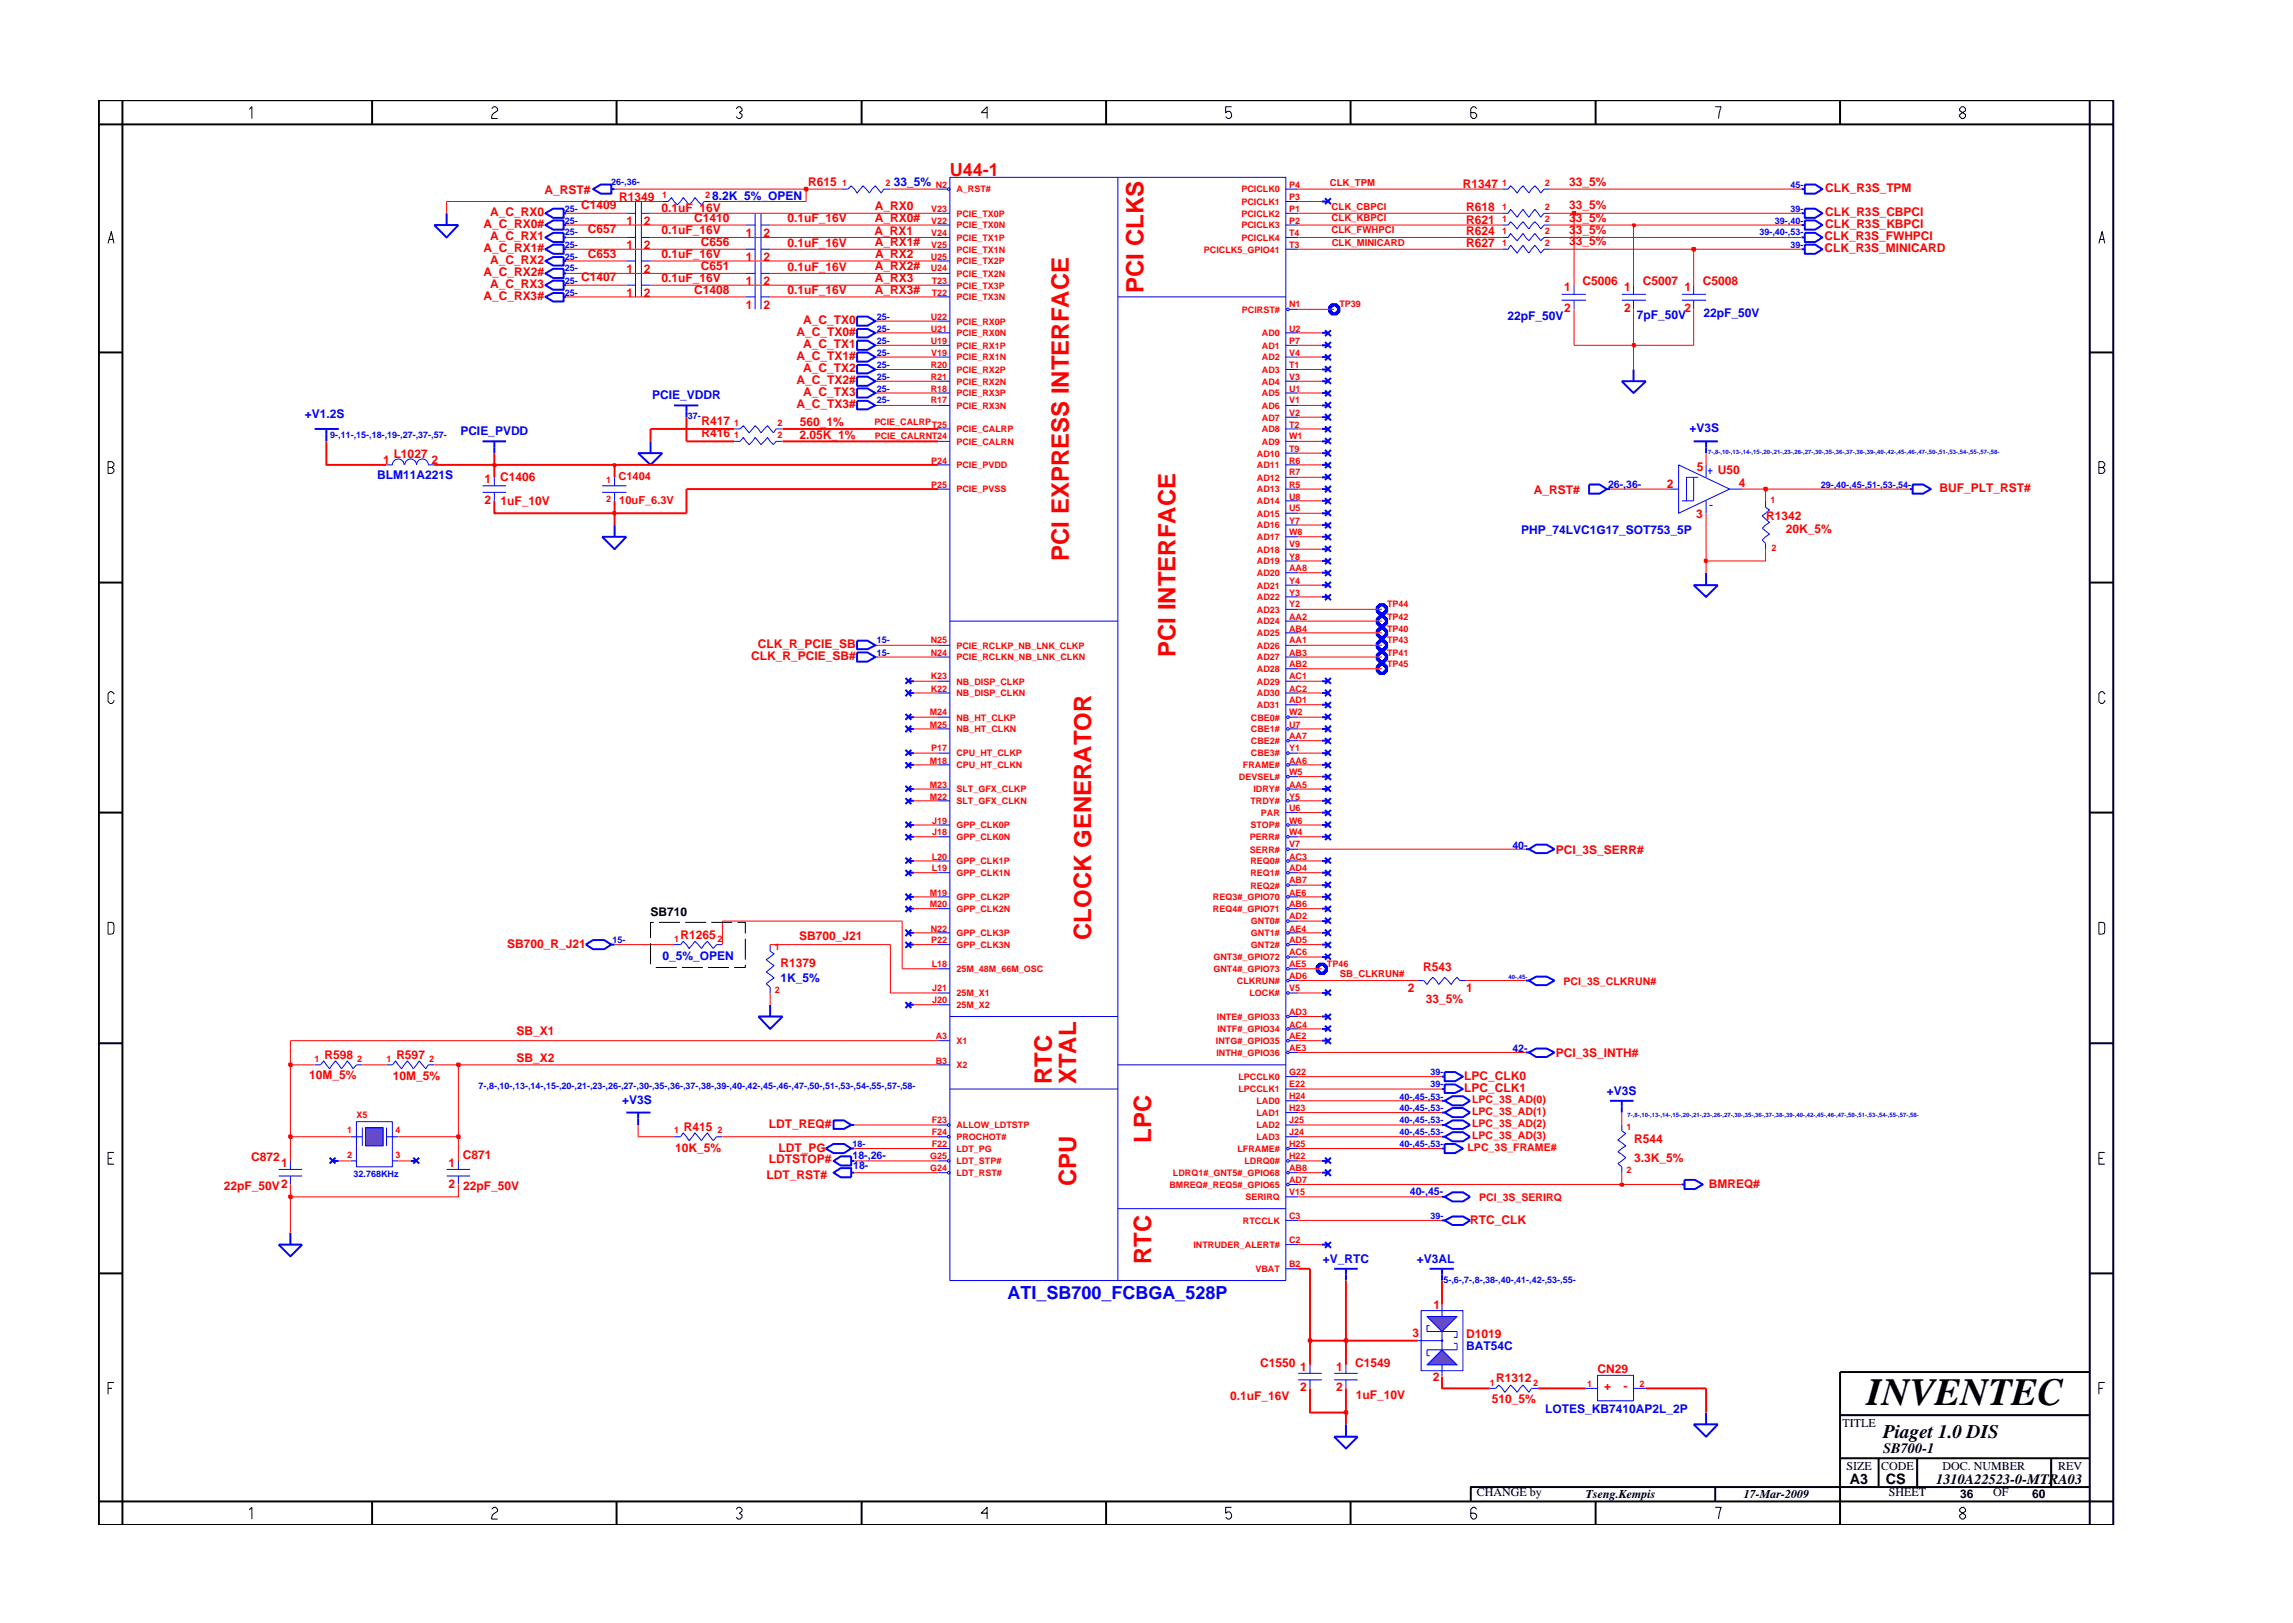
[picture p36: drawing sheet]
<svg xmlns="http://www.w3.org/2000/svg" width="297mm" height="210mm" viewBox="0 0 297 210" stroke-linecap="round" stroke-linejoin="round" font-family="sans-serif">
<defs><g id="words">
<text font-size="5" x="241.8" y="182">INVENTEC</text>
<g font-size="3.1" fill="#f00">
<text x="148.1" y="38" transform="rotate(-90 148.1 38)">PCI CLKS</text>
<text x="138.5" y="72.7" transform="rotate(-90 138.5 72.7)">PCI EXPRESS INTERFACE</text>
<text x="152.3" y="85.1" transform="rotate(-90 152.3 85.1)">PCI INTERFACE</text>
<text x="141.3" y="121.8" transform="rotate(-90 141.3 121.8)">CLOCK GENERATOR</text>
<text x="136.3" y="140.5" transform="rotate(-90 136.3 140.5)">RTC</text>
<text x="139.4" y="140.5" transform="rotate(-90 139.4 140.5)">XTAL</text>
<text x="149.1" y="148" transform="rotate(-90 149.1 148)">LPC</text>
<text x="139.4" y="153.7" transform="rotate(-90 139.4 153.7)">CPU</text>
<text x="149.1" y="163.8" transform="rotate(-90 149.1 163.8)">RTC</text>
</g>
<text font-size="2.5" x="244" y="186.3">Piaget 1.0 DIS</text>
<text font-size="2.3" fill="#f00" x="123" y="22.8">U44-1</text>
<text font-size="2.3" fill="#00f" x="130.5" y="168.3">ATI_SB700_FCBGA_528P</text>
<g font-size="1.9">
<text x="244" y="188.2">SB700-1</text>
<text x="239.6" y="192.2">A3</text>
<text x="244.3" y="192.3">CS</text>
<text x="250.8" y="192.2">1310A22523-0-MTRA03</text>
</g>
<g font-size="1.6" fill="#f00">
<text x="62.6" y="29.6">A_C_RX0#</text>
<text x="63.5" y="28">A_C_RX0</text>
<text x="70.5" y="25.1">A_RST#</text>
<text x="75.3" y="27.1">C1409</text>
<text x="80.2" y="26">R1349</text>
<text x="81.1" y="29.2">1</text>
<text x="83.4" y="29.2">2</text>
<text x="85.7" y="27.5">0.1uF_16V</text>
<text x="89.9" y="28.8">C1410</text>
<text x="102" y="28.8">0.1uF_16V</text>
<text x="104.7" y="24.2">R615</text>
<text x="113.3" y="28.8">A_RX0#</text>
<text x="113.3" y="27.2">A_RX0</text>
<text x="189.5" y="24.3">R1347</text>
<text x="189.9" y="29">R621</text>
<text x="189.9" y="27.4">R618</text>
<text x="203.3" y="28.7">33_5%</text>
<text x="203.3" y="27.1">33_5%</text>
<text x="203.3" y="24.1">33_5%</text>
<text x="236.4" y="28">CLK_R3S_CBPCI</text>
<text x="236.4" y="29.6">CLK_R3S_KBPCI</text>
<text x="236.4" y="24.9">CLK_R3S_TPM</text>
<text x="62.6" y="35.7">A_C_RX2#</text>
<text x="62.6" y="32.7">A_C_RX1#</text>
<text x="63.5" y="34.2">A_C_RX2</text>
<text x="63.5" y="31.1">A_C_RX1</text>
<text x="76.2" y="30.2">C657</text>
<text x="76.2" y="33.4">C653</text>
<text x="81.1" y="32.3">1</text>
<text x="81.1" y="35.4">1</text>
<text x="83.4" y="32.3">2</text>
<text x="83.4" y="35.4">2</text>
<text x="85.7" y="30.3">0.1uF_16V</text>
<text x="85.7" y="33.5">0.1uF_16V</text>
<text x="90.8" y="31.9">C656</text>
<text x="90.8" y="35">C651</text>
<text x="96.6" y="30.8">1</text>
<text x="96.6" y="33.8">1</text>
<text x="98.9" y="30.8">2</text>
<text x="98.9" y="33.8">2</text>
<text x="102" y="31.9">0.1uF_16V</text>
<text x="102" y="35.1">0.1uF_16V</text>
<text x="113.3" y="30.4">A_RX1</text>
<text x="113.3" y="35">A_RX2#</text>
<text x="113.3" y="31.9">A_RX1#</text>
<text x="113.3" y="33.5">A_RX2</text>
<text x="189.9" y="30.5">R624</text>
<text x="189.9" y="32">R627</text>
<text x="203.3" y="30.3">33_5%</text>
<text x="203.3" y="31.8">33_5%</text>
<text x="236.3" y="32.7">CLK_R3S_MINICARD</text>
<text x="236.3" y="31.1">CLK_R3S_FWHPCI</text>
<text x="62.6" y="38.9">A_C_RX3#</text>
<text x="63.5" y="37.4">A_C_RX3</text>
<text x="75.3" y="36.4">C1407</text>
<text x="81.1" y="38.5">1</text>
<text x="83.4" y="38.5">2</text>
<text x="85.7" y="36.5">0.1uF_16V</text>
<text x="89.9" y="38.1">C1408</text>
<text x="96.6" y="36.9">1</text>
<text x="96.6" y="40.1">1</text>
<text x="98.9" y="36.9">2</text>
<text x="98.9" y="40.1">2</text>
<text x="102" y="38.1">0.1uF_16V</text>
<text x="113.3" y="38.1">A_RX3#</text>
<text x="113.3" y="36.6">A_RX3</text>
<text x="202.6" y="37.7">1</text>
<text x="202.6" y="40.5">2</text>
<text x="205" y="36.9">C5006</text>
<text x="210.4" y="37.7">1</text>
<text x="210.4" y="40.5">2</text>
<text x="212.8" y="36.9">C5007</text>
<text x="218.2" y="37.7">1</text>
<text x="218.2" y="40.5">2</text>
<text x="220.6" y="36.9">C5008</text>
<text x="103.2" y="43.5">A_C_TX0#</text>
<text x="103.2" y="46.7">A_C_TX1#</text>
<text x="104" y="45.1">A_C_TX1</text>
<text x="104" y="42">A_C_TX0</text>
<text x="103.2" y="49.8">A_C_TX2#</text>
<text x="103.2" y="52.8">A_C_TX3#</text>
<text x="104" y="48.2">A_C_TX2</text>
<text x="104" y="51.3">A_C_TX3</text>
<text x="51" y="59.3">L1027</text>
<text x="90.9" y="55.1">R417</text>
<text x="90.9" y="56.7">R416</text>
<text x="103.6" y="56.8">2.05K_1%</text>
<text x="103.6" y="55.2">560_1%</text>
<text x="49.6" y="60.1">1</text>
<text x="55.9" y="60.1">2</text>
<text x="62.7" y="62.6">1</text>
<text x="62.7" y="65.3">2</text>
<text x="64.8" y="62.3">C1406</text>
<text x="64.8" y="65.4">1uF_10V</text>
<text x="198.7" y="63.9">A_RST#</text>
<text x="215.9" y="63.2">2</text>
<text x="219.8" y="61.1">5</text>
<text x="222.5" y="61.4">U50</text>
<text x="225.2" y="63.1">4</text>
<text x="251.2" y="63.8">BUF_PLT_RST#</text>
<text x="219.7" y="67.1">3</text>
<text x="228.8" y="67.3">R1342</text>
<text x="231.3" y="69.1">20K_5%</text>
<text x="98.2" y="83.9">CLK_R_PCIE_SB</text>
<text x="97.3" y="85.5">CLK_R_PCIE_SB#</text>
<text x="201.5" y="110.6">PCI_3S_SERR#</text>
<text x="65.7" y="122.8">SB700_R_J21</text>
<text x="88.2" y="121.6">R1265</text>
<text x="101.1" y="125.3">R1379</text>
<text x="103.5" y="121.8">SB700_J21</text>
<text x="184.4" y="125.8">R543</text>
<text x="182.4" y="128.5">2</text>
<text x="184.7" y="130">33_5%</text>
<text x="189.9" y="128.6">1</text>
<text x="42" y="137.2">R598</text>
<text x="51.3" y="137.2">R597</text>
<text x="66.9" y="137.5">SB_X2</text>
<text x="66.9" y="134">SB_X1</text>
<text x="201.5" y="136.9">PCI_3S_INTH#</text>
<text x="40.1" y="139.7">10M_5%</text>
<text x="50.9" y="139.9">10M_5%</text>
<text x="189.7" y="139.9">LPC_CLK0</text>
<text x="189.7" y="141.4">LPC_CLK1</text>
<text x="87.5" y="149.2">10K_5%</text>
<text x="88.6" y="146.5">R415</text>
<text x="99.6" y="146.1">LDT_REQ#</text>
<text x="100.8" y="149.2">LDT_PG</text>
<text x="211.7" y="148">R544</text>
<text x="29" y="154.2">22pF_50V2</text>
<text x="32.5" y="150.4">C872</text>
<text x="36.4" y="151.2">1</text>
<text x="58.1" y="151.2">1</text>
<text x="58.1" y="153.8">2</text>
<text x="60" y="150.2">C871</text>
<text x="60" y="154.2">22pF_50V</text>
<text x="99.3" y="152.7">LDT_RST#</text>
<text x="99.6" y="150.7">LDTSTOP#</text>
<text x="211.7" y="150.6">3.3K_5%</text>
<text x="221.3" y="153.9">BMREQ#</text>
<text x="190.4" y="158.5">RTC_CLK</text>
<text x="183" y="173.3">3</text>
<text x="185.7" y="169.6">1</text>
<text x="189.9" y="173.3">D1019</text>
<text x="163.3" y="177.1">C1550</text>
<text x="168.4" y="177.6">1</text>
<text x="173.1" y="177.6">1</text>
<text x="175.5" y="177.1">C1549</text>
<text x="185.6" y="178.9">2</text>
<text x="193.8" y="179.1">R1312</text>
<text x="207" y="177.9">CN29</text>
<text x="159.3" y="181.4">0.1uF_16V</text>
<text x="168.4" y="180.3">2</text>
<text x="173.1" y="180.3">2</text>
<text x="175.6" y="181.2">1uF_10V</text>
<text x="193.3" y="181.8">510_5%</text>
<text x="207.8" y="180.1">+</text>
<text x="210.3" y="180.1">-</text>
</g>
<g font-size="1.6" fill="#00f">
<text x="92.2" y="25.9">8.2K_5%_OPEN</text>
<text x="115.8" y="24.1">33_5%</text>
<text x="195.3" y="41.5">22pF_50V</text>
<text x="212.1" y="41.3">7pF_50V</text>
<text x="220.7" y="41.1">22pF_50V</text>
<text x="84.5" y="51.7">PCIE_VDDR</text>
<text x="39.5" y="54.2">+V1.2S</text>
<text x="59.6" y="56.3">PCIE_PVDD</text>
<text x="218.9" y="56">+V3S</text>
<text x="48.9" y="62">BLM11A221S</text>
<text x="197" y="69.1">PHP_74LVC1G17_SOT753_5P</text>
<text x="85.8" y="124.3">0_5%_OPEN</text>
<text x="101.1" y="127.2">1K_5%</text>
<text x="80.6" y="143">+V3S</text>
<text x="208.2" y="141.8">+V3S</text>
<text x="171.4" y="163.6">+V_RTC</text>
<text x="183.5" y="163.6">+V3AL</text>
<text x="189.9" y="174.9">BAT54C</text>
<text x="200.2" y="183">LOTES_KB7410AP2L_2P</text>
</g>
<g font-size="1.6">
<text x="84.3" y="118.6">SB710</text>
<text x="238.7" y="184.8">TITLE</text>
<text x="239.2" y="190.4">SIZE</text>
<text x="243.7" y="190.4">CODE</text>
<text x="251.6" y="190.4">DOC. NUMBER</text>
<text x="266.6" y="190.4">REV</text>
<text x="191.3" y="193.9">CHANGE by</text>
<text x="205.4" y="194.1">Tseng.Kempis</text>
<text x="225.9" y="194.1">17-Mar-2009</text>
<text x="244.7" y="193.9">SHEET</text>
<text x="253.9" y="194.1">36</text>
<text x="258.2" y="193.9">OF</text>
<text x="263.3" y="194.1">60</text>
</g>
<g font-size="1.4" fill="#f00">
<text x="80.1" y="62.1">C1404</text>
<text x="80.2" y="65.3">10uF_6.3V</text>
<text x="202.6" y="127.5">PCI_3S_CLKRUN#</text>
<text x="190.7" y="143">LPC_3S_AD(0)</text>
<text x="190.1" y="149.1">LPC_3S_FRAME#</text>
<text x="190.7" y="144.5">LPC_3S_AD(1)</text>
<text x="190.7" y="146">LPC_3S_AD(2)</text>
<text x="190.7" y="147.6">LPC_3S_AD(3)</text>
<text x="191.6" y="155.6">PCI_3S_SERIRQ</text>
</g>
<g font-size="1.4" fill="#00f">
<text x="208.3" y="63.2">26-,36-</text>
<text x="195.9" y="110">40-</text>
<text x="195.9" y="136.3">42-</text>
<text x="110.4" y="150.1">18-,26-</text>
<text x="110.5" y="151.4">18-</text>
<text x="182.6" y="154.8">40-,45-</text>
</g>
<g font-size="1.2" fill="#00f">
<text x="79.2" y="23.9">26-,36-</text>
<text x="73.2" y="29">25-</text>
<text x="73.2" y="27.5">25-</text>
<text x="229.9" y="29">39-,40-</text>
<text x="231.9" y="27.5">39-</text>
<text x="231.9" y="24.3">45-</text>
<text x="73.2" y="35.2">25-</text>
<text x="73.2" y="30.5">25-</text>
<text x="73.2" y="32.1">25-</text>
<text x="73.2" y="33.6">25-</text>
<text x="227.9" y="30.5">39-,40-,53-</text>
<text x="231.9" y="32.1">39-</text>
<text x="73.2" y="38.3">25-</text>
<text x="73.2" y="36.8">25-</text>
<text x="113.6" y="41.4">25-</text>
<text x="113.6" y="46.1">25-</text>
<text x="113.6" y="47.6">25-</text>
<text x="113.6" y="44.6">25-</text>
<text x="113.6" y="43">25-</text>
<text x="113.6" y="50.7">25-</text>
<text x="113.6" y="52.3">25-</text>
<text x="113.6" y="49.2">25-</text>
<text x="42.8" y="56.8">9-,11-,15-,18-,19-,27-,37-,57-</text>
<text x="89.1" y="54.3">37-</text>
<text x="235.9" y="63.2">29-,40-,45-,51-,53-,54-</text>
<text x="113.6" y="83.3">15-</text>
<text x="113.6" y="84.9">15-</text>
<text x="79.4" y="122.2">15-</text>
<text x="62" y="141.1">7-,8-,10-,13-,14-,15-,20-,21-,23-,26-,27-,30-,35-,36-,37-,38-,39-,40-,42-,45-,46-,47-,50-,51-,53-,54-,55-,57-,58-</text>
<text x="181.3" y="144">40-,45-,53-</text>
<text x="181.3" y="142.4">40-,45-,53-</text>
<text x="185.3" y="140.8">39-</text>
<text x="185.3" y="139.3">39-</text>
<text x="110.4" y="148.6">18-</text>
<text x="181.3" y="147.1">40-,45-,53-</text>
<text x="181.3" y="145.5">40-,45-,53-</text>
<text x="181.3" y="148.6">40-,45-,53-</text>
<text x="45.8" y="152.5">32.768KHz</text>
<text x="185.3" y="157.9">39-</text>
<text x="187" y="166.2">5-,6-,7-,8-,38-,40-,41-,42-,53-,55-</text>
</g>
<g font-size="1.2" fill="#f00">
<text x="85.8" y="25.7">1</text>
<text x="91.3" y="25.7">2</text>
<text x="109.1" y="24.2">1</text>
<text x="114.7" y="24.2">2</text>
<text x="120.6" y="29">V22</text>
<text x="120.6" y="27.5">V23</text>
<text x="121.2" y="24.3">N2</text>
<text x="123.9" y="24.9">A_RST#</text>
<text x="123.9" y="29.6">PCIE_TX0N</text>
<text x="123.9" y="28.1">PCIE_TX0P</text>
<text x="160.8" y="24.9">PCICLK0</text>
<text x="160.8" y="26.5">PCICLK1</text>
<text x="160.8" y="28.1">PCICLK2</text>
<text x="160.8" y="29.6">PCICLK3</text>
<text x="167" y="24.3">P4</text>
<text x="167" y="25.9">P3</text>
<text x="167" y="27.5">P1</text>
<text x="167" y="29">P2</text>
<text x="172.3" y="24">CLK_TPM</text>
<text x="172.5" y="28.7">CLK_KBPCI</text>
<text x="172.5" y="27.2">CLK_CBPCI</text>
<text x="194.6" y="27.2">1</text>
<text x="194.6" y="28.8">1</text>
<text x="194.6" y="24.2">1</text>
<text x="200.1" y="27.2">2</text>
<text x="200.1" y="28.8">2</text>
<text x="200.1" y="24.2">2</text>
<text x="120.6" y="35.2">U24</text>
<text x="120.6" y="33.6">U25</text>
<text x="120.6" y="32.1">V25</text>
<text x="120.6" y="30.5">V24</text>
<text x="123.9" y="34.2">PCIE_TX2P</text>
<text x="123.9" y="32.7">PCIE_TX1N</text>
<text x="123.9" y="31.2">PCIE_TX1P</text>
<text x="123.9" y="35.9">PCIE_TX2N</text>
<text x="156" y="32.7">PCICLK5_GPIO41</text>
<text x="160.8" y="31.2">PCICLK4</text>
<text x="167" y="30.5">T4</text>
<text x="167" y="32.1">T3</text>
<text x="172.5" y="30.2">CLK_FWHPCI</text>
<text x="172.5" y="31.9">CLK_MINICARD</text>
<text x="194.6" y="30.3">1</text>
<text x="194.6" y="31.9">1</text>
<text x="200.1" y="30.3">2</text>
<text x="200.1" y="31.9">2</text>
<text x="120.6" y="41.4">U22</text>
<text x="120.7" y="38.3">T22</text>
<text x="120.7" y="36.8">T23</text>
<text x="123.9" y="38.9">PCIE_TX3N</text>
<text x="123.9" y="37.4">PCIE_TX3P</text>
<text x="160.9" y="40.5">PCIRST#</text>
<text x="167" y="39.8">N1</text>
<text x="173.5" y="39.8">TP39</text>
<text x="120.6" y="44.6">U19</text>
<text x="120.6" y="47.6">R20</text>
<text x="120.6" y="43">U21</text>
<text x="120.6" y="46.1">V19</text>
<text x="123.9" y="46.7">PCIE_RX1N</text>
<text x="123.9" y="45.2">PCIE_RX1P</text>
<text x="123.9" y="43.6">PCIE_RX0N</text>
<text x="123.9" y="42">PCIE_RX0P</text>
<text x="163.5" y="43.6">AD0</text>
<text x="163.5" y="45.2">AD1</text>
<text x="163.5" y="46.7">AD2</text>
<text x="167" y="43">U2</text>
<text x="167" y="44.6">P7</text>
<text x="167" y="47.6">T1</text>
<text x="167" y="46.1">V4</text>
<text x="120.6" y="49.2">R21</text>
<text x="120.6" y="52.3">R17</text>
<text x="120.6" y="50.7">R18</text>
<text x="123.9" y="49.8">PCIE_RX2N</text>
<text x="123.9" y="48.3">PCIE_RX2P</text>
<text x="123.9" y="53">PCIE_RX3N</text>
<text x="123.9" y="51.4">PCIE_RX3P</text>
<text x="163.5" y="48.3">AD3</text>
<text x="163.5" y="49.8">AD4</text>
<text x="163.5" y="51.4">AD5</text>
<text x="163.5" y="53">AD6</text>
<text x="167" y="49.2">V3</text>
<text x="167" y="50.7">U1</text>
<text x="167" y="52.3">V1</text>
<text x="167" y="53.9">V2</text>
<text x="95.1" y="55.2">1</text>
<text x="95.1" y="56.8">1</text>
<text x="100.7" y="55.2">2</text>
<text x="100.7" y="56.8">2</text>
<text x="113.3" y="55.1">PCIE_CALRP</text>
<text x="113.3" y="56.9">PCIE_CALRNT24</text>
<text x="120.7" y="55.4">T25</text>
<text x="123.9" y="57.6">PCIE_CALRN</text>
<text x="123.9" y="56">PCIE_CALRP</text>
<text x="162.8" y="59.1">AD10</text>
<text x="163.5" y="56">AD8</text>
<text x="163.5" y="57.6">AD9</text>
<text x="163.5" y="54.5">AD7</text>
<text x="167" y="56.9">W1</text>
<text x="167" y="58.5">T9</text>
<text x="167" y="55.4">T2</text>
<text x="78.5" y="62.6">1</text>
<text x="78.5" y="65">2</text>
<text x="120.6" y="60.1">P24</text>
<text x="120.6" y="63.2">P25</text>
<text x="123.9" y="60.7">PCIE_PVDD</text>
<text x="123.9" y="63.8">PCIE_PVSS</text>
<text x="162.8" y="60.7">AD11</text>
<text x="162.8" y="62.3">AD12</text>
<text x="162.8" y="63.8">AD13</text>
<text x="162.8" y="65.3">AD14</text>
<text x="167" y="60.1">R6</text>
<text x="167" y="61.6">R7</text>
<text x="167" y="63.2">R5</text>
<text x="167" y="64.7">U8</text>
<text x="229.3" y="65.2">1</text>
<text x="162.8" y="66.9">AD15</text>
<text x="162.8" y="68.5">AD16</text>
<text x="162.8" y="70">AD17</text>
<text x="162.8" y="71.6">AD18</text>
<text x="167" y="66.2">U5</text>
<text x="167" y="67.8">Y7</text>
<text x="167" y="69.4">W8</text>
<text x="167" y="70.9">V9</text>
<text x="229.5" y="71.3">2</text>
<text x="162.8" y="73.1">AD19</text>
<text x="162.8" y="74.6">AD20</text>
<text x="162.8" y="76.2">AD21</text>
<text x="162.8" y="77.8">AD22</text>
<text x="167" y="72.5">Y8</text>
<text x="167" y="74">AA8</text>
<text x="167" y="75.6">Y4</text>
<text x="167" y="77.2">Y3</text>
<text x="120.6" y="83.3">N25</text>
<text x="162.8" y="79.4">AD23</text>
<text x="162.8" y="80.9">AD24</text>
<text x="162.8" y="82.4">AD25</text>
<text x="167" y="78.7">Y2</text>
<text x="167" y="80.3">AA2</text>
<text x="167" y="81.8">AB4</text>
<text x="167" y="83.3">AA1</text>
<text x="179.7" y="80.3">TP42</text>
<text x="179.7" y="78.7">TP44</text>
<text x="179.7" y="81.8">TP40</text>
<text x="179.7" y="83.3">TP43</text>
<text x="120.6" y="89.6">K22</text>
<text x="120.6" y="88">K23</text>
<text x="120.6" y="84.9">N24</text>
<text x="123.9" y="85.6">PCIE_RCLKN_NB_LNK_CLKN</text>
<text x="123.9" y="84">PCIE_RCLKP_NB_LNK_CLKP</text>
<text x="123.9" y="88.7">NB_DISP_CLKP</text>
<text x="162.8" y="88.7">AD29</text>
<text x="162.8" y="84">AD26</text>
<text x="162.8" y="85.6">AD27</text>
<text x="162.8" y="87.1">AD28</text>
<text x="167" y="89.6">AC2</text>
<text x="167" y="84.9">AB3</text>
<text x="167" y="86.5">AB2</text>
<text x="167" y="88">AC1</text>
<text x="179.7" y="86.5">TP45</text>
<text x="179.7" y="84.9">TP41</text>
<text x="120.4" y="92.7">M24</text>
<text x="120.4" y="94.3">M25</text>
<text x="123.9" y="93.3">NB_HT_CLKP</text>
<text x="123.9" y="90.2">NB_DISP_CLKN</text>
<text x="123.9" y="94.9">NB_HT_CLKN</text>
<text x="162.1" y="93.3">CBE0#</text>
<text x="162.1" y="94.9">CBE1#</text>
<text x="162.8" y="90.2">AD30</text>
<text x="162.8" y="91.7">AD31</text>
<text x="167" y="92.7">W2</text>
<text x="167" y="94.3">U7</text>
<text x="167" y="95.8">AA7</text>
<text x="167" y="91.1">AD1</text>
<text x="120.4" y="98.9">M18</text>
<text x="120.6" y="97.3">P17</text>
<text x="123.9" y="98">CPU_HT_CLKP</text>
<text x="123.9" y="99.5">CPU_HT_CLKN</text>
<text x="160.5" y="101.1">DEVSEL#</text>
<text x="161" y="99.5">FRAME#</text>
<text x="162.1" y="96.4">CBE2#</text>
<text x="162.1" y="98">CBE3#</text>
<text x="167" y="100.4">W5</text>
<text x="167" y="98.9">AA6</text>
<text x="167" y="97.3">Y1</text>
<text x="120.4" y="103.6">M22</text>
<text x="120.4" y="102.1">M23</text>
<text x="120.8" y="106.7">J19</text>
<text x="123.9" y="107.3">GPP_CLK0P</text>
<text x="123.9" y="104.2">SLT_GFX_CLKN</text>
<text x="123.9" y="102.7">SLT_GFX_CLKP</text>
<text x="162" y="107.3">STOP#</text>
<text x="162" y="104.2">TRDY#</text>
<text x="162.4" y="102.7">IDRY#</text>
<text x="163.3" y="105.7">PAR</text>
<text x="167" y="102.1">AA5</text>
<text x="167" y="105.1">U6</text>
<text x="167" y="106.7">W6</text>
<text x="167" y="103.6">Y5</text>
<text x="120.7" y="112.9">L19</text>
<text x="120.7" y="111.4">L20</text>
<text x="120.8" y="108.2">J18</text>
<text x="123.9" y="108.8">GPP_CLK0N</text>
<text x="123.9" y="113.5">GPP_CLK1N</text>
<text x="123.9" y="112">GPP_CLK1P</text>
<text x="161.9" y="110.4">SERR#</text>
<text x="161.9" y="108.8">PERR#</text>
<text x="162" y="112">REQ0#</text>
<text x="162" y="113.5">REQ1#</text>
<text x="167" y="109.8">V7</text>
<text x="167" y="108.2">W4</text>
<text x="167" y="111.4">AC3</text>
<text x="167" y="112.9">AD4</text>
<text x="120.4" y="117.5">M20</text>
<text x="120.4" y="116">M19</text>
<text x="123.9" y="118.2">GPP_CLK2N</text>
<text x="123.9" y="116.6">GPP_CLK2P</text>
<text x="157.1" y="118.2">REQ4#_GPIO71</text>
<text x="157.1" y="116.6">REQ3#_GPIO70</text>
<text x="162" y="115.1">REQ2#</text>
<text x="162" y="119.8">GNT0#</text>
<text x="167" y="119.1">AD2</text>
<text x="167" y="117.5">AB6</text>
<text x="167" y="116">AE6</text>
<text x="167" y="114.4">AB7</text>
<text x="87.3" y="122">1</text>
<text x="92.9" y="122">2</text>
<text x="100.4" y="123.1">1</text>
<text x="120.6" y="120.7">N22</text>
<text x="120.6" y="122.2">P22</text>
<text x="120.7" y="125.3">L18</text>
<text x="123.9" y="125.9">25M_48M_66M_OSC</text>
<text x="123.9" y="122.8">GPP_CLK3N</text>
<text x="123.9" y="121.3">GPP_CLK3P</text>
<text x="157.2" y="124.4">GNT3#_GPIO72</text>
<text x="157.2" y="125.9">GNT4#_GPIO73</text>
<text x="162" y="121.3">GNT1#</text>
<text x="162" y="122.8">GNT2#</text>
<text x="167" y="120.7">AE4</text>
<text x="167" y="122.2">AD5</text>
<text x="167" y="123.7">AC6</text>
<text x="167" y="125.3">AE5</text>
<text x="171.9" y="125.3">TP46</text>
<text x="100.4" y="128.6">2</text>
<text x="120.8" y="128.4">J21</text>
<text x="120.8" y="130">J20</text>
<text x="123.9" y="129.1">25M_X1</text>
<text x="123.9" y="130.6">25M_X2</text>
<text x="160.2" y="127.5">CLKRUN#</text>
<text x="161.9" y="129.1">LOCK#</text>
<text x="167" y="131.5">AD3</text>
<text x="167" y="128.4">V5</text>
<text x="167" y="126.9">AD6</text>
<text x="173.6" y="126.6">SB_CLKRUN#</text>
<text x="40.8" y="137.5">1</text>
<text x="46.3" y="137.5">2</text>
<text x="50.1" y="137.5">1</text>
<text x="55.6" y="137.5">2</text>
<text x="121.2" y="134.6">A3</text>
<text x="121.2" y="137.8">B3</text>
<text x="123.9" y="135.3">X1</text>
<text x="157.5" y="135.3">INTG#_GPIO35</text>
<text x="157.6" y="136.8">INTH#_GPIO36</text>
<text x="157.6" y="132.1">INTE#_GPIO33</text>
<text x="157.7" y="133.7">INTF#_GPIO34</text>
<text x="167" y="133.1">AC4</text>
<text x="167" y="134.6">AE2</text>
<text x="167" y="136.2">AE3</text>
<text x="123.9" y="138.4">X2</text>
<text x="160.4" y="139.9">LPCCLK0</text>
<text x="160.4" y="141.5">LPCCLK1</text>
<text x="162.8" y="143">LAD0</text>
<text x="167" y="142.4">H24</text>
<text x="167" y="144">H23</text>
<text x="167" y="139.3">G22</text>
<text x="167" y="140.8">E22</text>
<text x="45" y="146.8">1</text>
<text x="45" y="150">2</text>
<text x="46.2" y="144.9">X5</text>
<text x="51.3" y="150">3</text>
<text x="51.3" y="146.8">4</text>
<text x="87.3" y="146.8">1</text>
<text x="92.9" y="146.8">2</text>
<text x="120.7" y="145.5">F23</text>
<text x="120.7" y="148.6">F22</text>
<text x="120.7" y="147.1">F24</text>
<text x="123.9" y="149.2">LDT_PG</text>
<text x="123.9" y="146.2">ALLOW_LDTSTP</text>
<text x="123.9" y="147.7">PROCHOT#</text>
<text x="160.3" y="149.2">LFRAME#</text>
<text x="162.8" y="144.6">LAD1</text>
<text x="162.8" y="146.2">LAD2</text>
<text x="162.8" y="147.7">LAD3</text>
<text x="167" y="145.5">J25</text>
<text x="167" y="147.1">J24</text>
<text x="167" y="148.6">H25</text>
<text x="210.7" y="146.4">1</text>
<text x="120.5" y="151.8">G24</text>
<text x="120.5" y="150.1">G25</text>
<text x="123.9" y="152.4">LDT_RST#</text>
<text x="123.9" y="150.8">LDT_STP#</text>
<text x="151.5" y="153.9">BMREQ#_REQ5#_GPIO65</text>
<text x="151.9" y="152.4">LDRQ1#_GNT5#_GPIO68</text>
<text x="161.2" y="150.8">LDRQ0#</text>
<text x="161.3" y="155.5">SERIRQ</text>
<text x="167" y="150.1">H22</text>
<text x="167" y="151.8">AB8</text>
<text x="167" y="153.3">AD7</text>
<text x="167" y="154.8">V15</text>
<text x="210.7" y="151.9">2</text>
<text x="154.6" y="161.7">INTRUDER_ALERT#</text>
<text x="161" y="158.5">RTCCLK</text>
<text x="167" y="161.1">C2</text>
<text x="167" y="157.9">C3</text>
<text x="162.6" y="164.8">VBAT</text>
<text x="167" y="164.2">B2</text>
<text x="193" y="179.5">1</text>
<text x="198.6" y="179.5">2</text>
<text x="205.6" y="179.7">1</text>
<text x="212.4" y="179.7">2</text>
</g>
<g font-size=".8" fill="#00f">
<text x="221.3" y="58.9">7-,8-,10-,13-,14-,15-,20-,21-,23-,26-,27-,30-,35-,36-,37-,38-,39-,40-,42-,45-,46-,47-,50-,51-,53-,54-,55-,57-,58-</text>
<text x="195.4" y="126.9">40-,45-</text>
<text x="210.8" y="144.7">7-,8-,10-,13-,14-,15-,20-,21-,23-,26-,27-,30-,35-,36-,37-,38-,39-,40-,42-,45-,46-,47-,50-,51-,53-,54-,55-,57-,58-</text>
</g>
</g></defs>
<g fill="none" stroke="#00f" stroke-width=".25">
<path d="M70.6 38.5l1.1-.5h1.3v1.1h-1.3zM73 38.5h.3M233.4 30.8h.4M233.4 27.6h.4M233.8 30.2h1.3l1 .6-1 .6h-1.3zM233.8 27h1.3l1 .6-1 .6h-1.3zM82.7 58.7h3.1l-1.5 1.5zM84.3 57.2v1.5M171.2 58.7h.8M171.2 52.5h.8M171.2 49.4h.8M171.6 58.3l.8 .8"/>
<path d="M171.6 52.1l.8 .8M171.6 49l.8 .7M172.4 58.3l-.8 .8M172.4 52.1l-.8 .8M172.4 49l-.8 .7M171.2 74.2h.8M171.2 64.9h.8M171.6 73.9l.8 .7M171.6 64.5l.8 .8M172.4 73.9l-.8 .7M172.4 64.5l-.8 .8M205.9 62.8h1.3l.9 .6-.9 .6h-1.3z"/>
<path d="M208.1 63.4h.5M111 84.5h1.4l1 .6-1 .6h-1.4zM117.3 97.1l.8 .8M117.6 97.6h.8M118.1 97.1l-.8 .8M171.2 124h.8M171.6 123.6l.8 .7M172.4 123.6l-.8 .7M42.7 150l.8 .7M43 150.4h.9M43.5 150l-.8 .7M186.8 147.3h.3"/>
<path d="M187.1 147.3l1.1-.6h1.3l.9 .6-.9 .6h-1.3z"/>
</g>
<g fill="none" stroke="#00f" stroke-width=".13">
<path d="M96.6 35.4h1.2M97.8 33.8v3.1M98.6 35.4h1.2M98.6 33.8v3.1M95.1 55.6h.8l.4-.5 .8 1 .7-1 .8 1 .8-1 .8 1 .3-.5h.9M95.1 57.2h.8l.4-.5 .8 .9 .7-.9 .8 .9 .8-.9 .8 .9 .3-.4h.9M113.4 85.1h.3M40.8 138h.7l.4-.6 .8 1.1 .8-1.1 .7 1.1 .8-1.1 .7 1.1 .5-.5h.7M45.4 147.3h1.5M46.2 145.3h4.6v5.9h-4.6zM46.9 146.1v2.3M50.1 147.3h1.5"/>
<path d="M50.1 146.1v2.3"/>
</g>
<path d="M47.4 146.1h2.2v2.3h-2.2z" fill="#3c3cc8"/>
<g fill="none" stroke="#00f" stroke-width=".13">
<path d="M81.1 30.8h1.2M81.1 36.9h1.2M81.1 27.6h1.2M81.1 33.8h1.2M82.3 26.1v12.4M83.1 30.8h1.2M83.1 36.9h1.2M83.1 26.1v12.4M83.1 27.6h1.2M83.1 33.8h1.2M85.8 26.1h.8l.4-.5 .7 .9 .8-.9 .8 .9 .7-.9 .9 .9 .3-.4h.8M96.6 38.5h1.2"/>
<path d="M96.6 32.3h1.2M96.6 29.2h1.2M97.8 27.6v6.2M97.8 36.9v3.2M98.6 32.3h1.2M98.6 27.6v6.2M98.6 36.9v3.2M98.6 29.2h1.2M98.6 38.5h1.2M109.1 24.5h.7l.5-.4 .7 .9 .8-.9 .8 .9 .8-.9 .8 .9 .3-.5h.8M121.5 24.5h1.2M121.5 30.8h1.5"/>
<path d="M121.5 36.9h1.5M121.5 27.6h1.5M121.5 33.8h1.5M121.5 32.3h1.5M121.5 29.2h1.5M121.5 38.5h1.5M121.5 35.4h1.5M123 23h43.6v142.9h-43.6zM144.8 38.5h21.8M144.8 23v142.9M166.6 32.3h1.6M166.6 29.2h1.6"/>
<path d="M166.6 26.1h1.6M166.6 30.8h1.6M166.6 24.5h1.6M166.6 27.6h1.6M194.6 30.8h.8l.3-.5 .8 .9 .8-.9 .8 .9 .7-.9 .8 .9 .4-.4h.8M194.6 29.2h.8l.3-.5 .8 1 .8-1 .8 1 .7-1 .8 1 .4-.5h.8M194.6 24.5h.8l.3-.4 .8 .9 .8-.9 .8 .9 .7-.9 .8 .9 .4-.5h.8M194.6 27.6h.8l.3-.5 .8 1 .8-1 .8 1 .7-1 .8 1 .4-.5h.8M194.6 32.3h.8l.3-.5 .8 1 .8-1 .8 1 .7-1 .8 1 .4-.5h.8M202.3 38.9h3.1M202.3 38.1h3.1M203.9 36.9v1.2"/>
<path d="M203.9 38.9v1.2M210.1 38.1h3.1M210.1 38.9h3.1M211.6 36.9v1.2M211.6 38.9v1.2M217.9 38.1h3.1M217.9 38.9h3.1M219.4 36.9v1.2M219.4 38.9v1.2M113.4 47.9h.3M113.4 52.5h.3M113.4 50.9h.3"/>
<path d="M113.4 44.7h.3M113.4 49.4h.3M113.4 41.6h.3M113.4 46.3h.3M121.5 47.9h1.5M121.5 50.9h1.5M121.5 44.7h1.5M121.5 41.6h1.5M121.5 55.6h1.5M121.5 52.5h1.5M121.5 49.4h1.5M121.5 43.1h1.5"/>
<path d="M121.5 46.3h1.5M121.5 57.2h1.5M166.6 47.9h1.6M166.6 50.9h1.6M166.6 44.7h1.6M166.6 57.2h1.6M166.6 54h1.6M166.6 52.5h1.6M166.6 49.4h1.6M166.6 43.1h1.6M166.6 46.3h1.6M166.6 55.6h1.6"/>
<path d="M166.6 58.7h1.6M167 40.1h1.2M50.1 60.2h.7a.76 .76 0 0 1 .8-.7 .76 .76 0 0 1 .8 .7M52.4 60.2a.76 .76 0 0 1 .8-.7 .76 .76 0 0 1 .8 .7 .76 .76 0 0 1 .7-.7 .76 .76 0 0 1 .8 .7h.7M62.5 62.9h3.1M62.5 63.8h3.1M64 61.8v1.1M64 63.8v1.1M78 63.8h3.1M78 62.9h3.1M79.6 61.8v1.1M79.6 63.8v1.1"/>
<path d="M121.5 60.2h1.5M121.5 63.4h1.5M166.6 60.2h1.6M166.6 63.4h1.6M166.6 66.5h1.6M166.6 69.5h1.6M166.6 72.7h1.6M166.6 75.8h1.6M166.6 78.9h1.6M166.6 61.8h1.6M166.6 64.9h1.6M166.6 68h1.6"/>
<path d="M166.6 71.1h1.6M166.6 74.2h1.6M166.6 77.3h1.6M216.3 63.4h1.2M217.5 60.2l6.6 3.2-6.6 3.1zM219.4 61.8v3.1h-.9M220 61.8h-1.5v3.1h-.6M221 60.2v1.6M221 64.9v1.6M221.3 61h.6M221.4 65.5h.5M221.5 60.6v.8"/>
<path d="M224.1 63.4h1.6M228.7 64.9v.8l.5 .4-.9 .7 .9 .9-.9 .7 .9 .8-.9 .8 .4 .4v.7M113.4 83.6h.3M121.5 85.1h1.5M121.5 89.8h1.5M121.5 94.4h1.5M121.5 99.1h1.5M121.5 83.6h1.5M121.5 88.3h1.5M121.5 92.9h1.5M121.5 97.6h1.5M123 80.5h21.8"/>
<path d="M166.6 85.1h1.6M166.6 82h1.6M166.6 88.3h1.6M166.6 91.3h1.6M166.6 83.6h1.6M166.6 80.5h1.6M166.6 86.6h1.6M166.6 89.8h1.6M167 92.9h1.2M167 94.4h1.2M167 96h1.2M167 97.6h1.2"/>
<path d="M167 99.1h1.2M121.5 103.7h1.5M121.5 108.4h1.5M121.5 113.1h1.5M121.5 117.7h1.5M121.5 102.2h1.5M121.5 106.9h1.5M121.5 111.5h1.5M121.5 116.2h1.5M166.6 105.3h1.6M167 100.6h1.2M167 102.2h1.2"/>
<path d="M167 103.7h1.2M167 106.9h1.2M167 108.4h1.2M167 110h1.2M167 111.5h1.2M167 113.1h1.2M167 114.7h1.2M167 116.2h1.2M167 117.7h1.2M167 119.3h1.2M50.1 138h.7l.5-.6 .7 1.1 .8-1.1 .7 1.1 .8-1.1 .8 1.1 .4-.5h.7M87.3 122.4h.9l.3-.5 .8 1 .7-1 .9 1 .7-1 .8 1 .4-.5h.8"/>
<path d="M99.8 122.4v.8l.5 .4-1 .7 1 .8-1 .8 1 .8-1 .8 .5 .4v.7M121.5 122.4h1.5M121.5 138h1.5M121.5 130.2h1.5M121.5 134.8h1.5M121.5 120.8h1.5M121.5 125.5h1.5M121.5 128.6h1.5M123 131.7h21.8M144.8 138h21.8M166.6 139.5h1.6M167 122.4h1.2"/>
<path d="M167 120.8h1.2M167 124h1.2M167 125.5h1.2M167 127h1.2M167 128.6h1.2M167 134.8h1.2M167 131.7h1.2M167 133.3h1.2M167 136.3h1.2M183.7 127h.7l.5 .5 .7-.9 .8 .9 .7-.9 .9 .9 .8-.9 .3 .4h.8M36.1 151.5h3M36.1 152.3h3"/>
<path d="M37.6 150.4v1.1M37.6 152.3v1.1M45.4 150.4h.8M47.4 146.1h2.2v2.3h-2.2zM50.8 150.4h.8M57.9 151.5h3M57.9 152.3h3M59.4 150.4v1.1M59.4 152.3v1.1M87.3 147.3h.9l.3-.5 .8 1 .7-1 .9 1 .7-1 .8 1 .4-.5h.8M121.5 150.4h1.2M121.5 145.7h1.2"/>
<path d="M121.5 147.3h1.2M121.5 151.9h1.2M121.5 148.8h1.5M123 141.1h21.8M144.8 156.6h21.8M166.6 142.6h1.6M166.6 145.7h1.6M166.6 155.1h1.6M166.6 144.1h1.6M166.6 147.3h1.6M166.6 158.1h1.6M166.6 141.1h1.6"/>
<path d="M167 148.8h1.2M167 150.4h1.2M167 151.9h1.2M167 153.4h1.2M166.6 164.4h1.6M166.6 161.2h1.6M172.8 177.9h3.1M172.8 178.8h3.1M174.4 176.8v1.1M174.4 178.8v1.1M193 179.9h.7l.5-.5 .7 1 .8-1 .8 1 .8-1 .8 1 .3-.5h.8M205.4 179.9h1.6"/>
<path d="M207 178.2h4.6v3.3h-4.6zM211.6 179.9h1.6"/>
<circle cx="122.9" cy="24.5" r=".17"/>
<circle cx="166.8" cy="40.1" r=".17"/>
<circle cx="166.8" cy="96" r=".17"/>
<circle cx="166.8" cy="94.4" r=".17"/>
<circle cx="166.8" cy="92.9" r=".17"/>
<circle cx="166.8" cy="97.6" r=".17"/>
<circle cx="166.8" cy="99.1" r=".17"/>
<circle cx="166.8" cy="114.7" r=".17"/>
<circle cx="166.8" cy="119.3" r=".17"/>
<circle cx="166.8" cy="103.7" r=".17"/>
<circle cx="166.8" cy="110" r=".17"/>
<circle cx="166.8" cy="113.1" r=".17"/>
<circle cx="166.8" cy="116.2" r=".17"/>
<circle cx="166.8" cy="106.9" r=".17"/>
<circle cx="166.8" cy="111.5" r=".17"/>
<circle cx="166.8" cy="100.6" r=".17"/>
<circle cx="166.8" cy="108.4" r=".17"/>
<circle cx="166.8" cy="117.7" r=".17"/>
<circle cx="166.8" cy="102.2" r=".17"/>
<circle cx="166.8" cy="120.8" r=".17"/>
<circle cx="166.8" cy="125.5" r=".17"/>
<circle cx="166.8" cy="122.4" r=".17"/>
<circle cx="166.8" cy="127" r=".17"/>
<circle cx="166.8" cy="128.6" r=".17"/>
<circle cx="166.8" cy="124" r=".17"/>
<circle cx="166.8" cy="136.3" r=".17"/>
<circle cx="166.8" cy="133.3" r=".17"/>
<circle cx="166.8" cy="131.7" r=".17"/>
<circle cx="166.8" cy="134.8" r=".17"/>
<circle cx="122.9" cy="150.4" r=".17"/>
<circle cx="122.9" cy="151.9" r=".17"/>
<circle cx="122.9" cy="145.7" r=".17"/>
<circle cx="122.9" cy="147.3" r=".17"/>
<circle cx="166.8" cy="153.4" r=".17"/>
<circle cx="166.8" cy="151.9" r=".17"/>
<circle cx="166.8" cy="148.8" r=".17"/>
<circle cx="166.8" cy="150.4" r=".17"/>
</g>
<g fill="none" stroke="#00f" stroke-width=".25">
<path d="M70.6 29.2l1.1-.6h1.3v1.1h-1.3zM70.6 30.8l1.1-.6h1.3v1.2h-1.3zM70.6 35.4l1.1-.6h1.3v1.2h-1.3zM70.6 32.3l1.1-.6h1.3v1.2h-1.3zM70.6 27.6l1.1-.6h1.3v1.2h-1.3zM73 29.2h.3M73 30.8h.3M73 32.3h.3M73 35.4h.3M73 27.6h.3M76.8 24.5l1-.6h1.4v1.2h-1.4zM79.2 24.5h.4"/>
<path d="M171.2 26.1h.8M171.6 25.7l.8 .7M172.4 25.7l-.8 .7M233.4 29.2h.4M233.4 24.5h.4M233.4 32.3h.4M233.8 28.6h1.3l1 .6-1 .5h-1.3zM233.8 23.9h1.3l1 .6-1 .6h-1.3zM233.8 31.7h1.3l1 .6-1 .6h-1.3zM40.8 55.6h3.1M42.3 55.6v1.6M62.5 57.2h3.1"/>
<path d="M64 57.2v1.5M87.3 52.5h3.2M88.9 52.5v1.5M111 47.3h1.4l1 .6-1 .5h-1.4zM111 51.9h1.4l1 .6-1 .5h-1.4zM111 50.3h1.4l1 .6-1 .6h-1.4zM111 44.1h1.4l1 .6-1 .6h-1.4zM111 48.8h1.4l1 .6-1 .6h-1.4zM111 41h1.4l1 .6-1 .6h-1.4zM111 45.7h1.4l1 .6-1 .5h-1.4zM171.2 54h.8M171.2 55.6h.8"/>
<path d="M171.2 57.2h.8M171.2 47.9h.8M171.2 44.7h.8M171.2 46.3h.8M171.2 43.1h.8M171.2 50.9h.8M171.6 53.6l.8 .9M171.6 55.2l.8 .8M171.6 47.4l.8 .8M171.6 56.8l.8 .7M171.6 44.3l.8 .8M171.6 45.9l.8 .8"/>
<path d="M171.6 42.8l.8 .7M171.6 50.6l.8 .7M172.4 53.6l-.8 .9M172.4 55.2l-.8 .8M172.4 47.4l-.8 .8M172.4 56.8l-.8 .7M172.4 44.3l-.8 .8M172.4 42.8l-.8 .7M172.4 45.9l-.8 .8M172.4 50.6l-.8 .7M210.1 49.4h3.1l-1.6 1.5zM211.6 47.9v1.5"/>
<path d="M219.4 57.2h3.1M221 57.2v1.5M78 69.5h3.1l-1.5 1.6zM79.6 68v1.5M171.2 66.5h.8M171.2 63.4h.8M171.2 71.1h.8M171.2 77.3h.8M171.2 75.8h.8M171.2 72.7h.8M171.2 69.5h.8M171.2 68h.8"/>
<path d="M171.6 66.1l.8 .7M171.6 70.7l.8 .8M171.6 77l.8 .8M171.6 62.9l.8 .9M171.6 72.3l.8 .8M171.6 69.2l.8 .8M171.6 75.4l.8 .7M171.6 67.7l.8 .7M172.4 66.1l-.8 .7M172.4 70.7l-.8 .8M172.4 77l-.8 .8M172.4 62.9l-.8 .9"/>
<path d="M172.4 75.4l-.8 .7M172.4 67.7l-.8 .7M172.4 72.3l-.8 .8M172.4 69.2l-.8 .8M219.4 75.8h3.1l-1.5 1.5zM221 74.2v1.6M247.4 63.4h.4M247.8 62.8h1.3l1 .6-1 .6h-1.3zM111 83h1.4l1 .6-1 .5h-1.4zM117.3 94l.8 .9M117.3 89.4l.8 .8M117.3 98.7l.8 .8"/>
<path d="M117.3 87.8l.8 .8M117.3 92.5l.8 .7M117.6 89.8h.8M117.6 94.4h.8M117.6 99.1h.8M117.6 88.3h.8M117.6 92.9h.8M118.1 94l-.8 .9M118.1 89.4l-.8 .8M118.1 98.7l-.8 .8M118.1 87.8l-.8 .8M118.1 92.5l-.8 .7"/>
<path d="M171.2 91.3h.8M171.2 92.9h.8M171.2 89.8h.8M171.2 97.6h.8M171.2 94.4h.8M171.6 91l.8 .7M171.6 92.5l.8 .7M171.6 89.4l.8 .8M171.6 97.1l.8 .8M171.6 94l.8 .9M172.4 91l-.8 .7M172.4 92.5l-.8 .7"/>
<path d="M172.4 89.4l-.8 .8M172.4 97.1l-.8 .8M172.4 94l-.8 .9M117.3 111.1l.8 .8M117.3 108.1l.8 .7M117.3 117.4l.8 .7M117.3 106.5l.8 .7M117.3 115.8l.8 .8M117.3 101.8l.8 .8M117.3 103.4l.8 .8M117.6 108.4h.8M117.6 111.5h.8"/>
<path d="M117.6 117.7h.8M117.6 106.9h.8M117.6 103.7h.8M117.6 102.2h.8M117.6 116.2h.8M118.1 111.1l-.8 .8M118.1 108.1l-.8 .7M118.1 117.4l-.8 .7M118.1 106.5l-.8 .7M118.1 115.8l-.8 .8M118.1 103.4l-.8 .8M118.1 101.8l-.8 .8"/>
<path d="M171.2 117.7h.8M171.2 108.4h.8M171.2 114.7h.8M171.2 113.1h.8M171.2 111.5h.8M171.2 103.7h.8M171.2 100.6h.8M171.2 102.2h.8M171.6 117.4l.8 .7M171.6 108.1l.8 .7M171.6 114.2l.8 .8M171.6 112.7l.8 .8"/>
<path d="M171.6 103.4l.8 .8M171.6 100.3l.8 .7M171.6 111.1l.8 .8M171.6 101.8l.8 .8M172.4 117.4l-.8 .7M172.4 112.7l-.8 .8M172.4 103.4l-.8 .8M172.4 100.3l-.8 .7M172.4 111.1l-.8 .8M172.4 101.8l-.8 .8M172.4 108.1l-.8 .7M172.4 114.2l-.8 .8"/>
<path d="M197.6 110h.5M198.1 110l.9-.6h1.3l1.1 .6-1.1 .5h-1.3zM75.9 122.4l.9-.6h1.5l.9 .6-.9 .6h-1.5zM79.2 122.4h.4M98.2 131.7h3.2l-1.6 1.6zM99.8 130.2v1.5M117.3 122l.8 .8M117.3 129.8l.8 .8M117.3 120.4l.8 .9M117.6 122.4h.8M117.6 130.2h.8M117.6 120.8h.8"/>
<path d="M118.1 129.8l-.8 .8M118.1 122l-.8 .8M118.1 120.4l-.8 .9M171.2 134.8h.8M171.2 133.3h.8M171.2 120.8h.8M171.2 122.4h.8M171.2 128.6h.8M171.6 134.5l.8 .7M171.6 132.9l.8 .7M171.6 120.4l.8 .9M171.6 128.2l.8 .8"/>
<path d="M171.6 122l.8 .8M172.4 120.4l-.8 .9M172.4 134.5l-.8 .7M172.4 132.9l-.8 .7M172.4 128.2l-.8 .8M172.4 122l-.8 .8M186.8 139.5h.3M187.1 138.9h1.4l1 .6-1 .6h-1.4zM197.6 136.3h.5M197.6 127h.5M198.1 136.3l.9-.5h1.3l1.1 .5-1.1 .6h-1.3zM198.1 127l.9-.5h1.3l1.1 .5-1.1 .6h-1.3z"/>
<path d="M37.6 159.7v1.5M53.2 150.4h.8M53.5 150l.8 .7M54.3 150l-.8 .7M81.1 144.1h3.2M82.7 144.1v1.6M108 145.1h1.3l1 .6-1 .5h-1.3zM108 150.4l.9-.6h1.4v1.2h-1.4zM108 151.9l.9-.6h1.4v1.2h-1.4zM110.3 145.7h.4M110.3 150.4h.4M110.3 151.9h.4"/>
<path d="M171.2 151.9h.8M171.2 150.4h.8M171.6 151.5l.8 .8M171.6 150l.8 .7M172.4 151.5l-.8 .8M172.4 150l-.8 .7M186.8 141.1h.3M186.8 158.1h.3M186.8 145.7h.3M186.8 144.1h.3M186.8 142.6h.3M186.8 148.8h.3"/>
<path d="M187.1 140.5h1.4l1 .6-1 .5h-1.4zM187.1 158.1l1.1-.5h1.3l.9 .5-.9 .6h-1.3zM187.1 145.7l1.1-.6h1.3l.9 .6-.9 .5h-1.3zM187.1 144.1l1.1-.6h1.3l.9 .6-.9 .6h-1.3zM187.1 142.6l1.1-.6h1.3l.9 .6-.9 .6h-1.3zM187.1 148.2h1.4l1 .6-1 .6h-1.4zM208.6 142.6h3M210.1 142.6v1.5M217.9 153.4h.3M218.2 152.9h1.4l1 .5-1 .6h-1.4zM36.1 161.2h3l-1.5 1.6zM171.2 161.2h.8"/>
<path d="M171.6 160.9l.8 .8M172.4 160.9l-.8 .8M172.8 164.4h3.1M174.4 164.4v1.5M185.2 164.4h3.1M186.8 164.4v1.5M172.8 186.1h3.1l-1.5 1.5zM174.4 184.5v1.6M219.4 184.5h3.1l-1.5 1.6zM221 183v1.5"/>
</g>
<path d="M172.4 39.7l.2-.2h.5l.3 .3v.5l-.3 .4h-.5l-.4-.4v-.5zM178.6 78.5l.2-.2h.5l.3 .4v.5l-.3 .3h-.5l-.4-.3v-.5zM178.6 86.2l.2-.2h.5l.3 .4v.5l-.3 .3h-.5l-.4-.3v-.5zM178.6 80l.2-.1h.5l.3 .3v.5l-.3 .4h-.5l-.4-.4v-.5zM178.6 81.6l.2-.2h.5l.3 .3v.5l-.3 .4h-.5l-.4-.4v-.5zM170.8 125.1l.2-.2h.5l.3 .4v.5l-.3 .3h-.5l-.4-.3v-.5z" fill="none" stroke="#00f" stroke-width=".42"/>
<path d="M184.9 170.5h3.9l-2 2z" fill="#3c3cc8"/>
<path d="M184.9 170.5h3.9l-2 2z" fill="none" stroke="#00f" stroke-width=".13"/>
<path d="M184.9 176.8l1.9-1.9 2 1.9z" fill="#3c3cc8"/>
<path d="M183.7 173.7h3.1M184.9 172.5h3.9M184.9 174.9h3.9M184.9 176.8l1.9-1.9 2 1.9z" fill="none" stroke="#00f" stroke-width=".13"/>
<circle cx="186.8" cy="173.7" r=".08" fill="#3c3cc8"/>
<g fill="none" stroke="#00f" stroke-width=".13">
<path d="M113.4 43.1h.3M210.1 145.7v.8l.5 .3-1 .9 1 .7-1 .8 1 .8-1 .7 .5 .5v.7M168.2 177.9h3M168.2 178.8h3M169.7 176.8v1.1M169.7 178.8v1.1M184.1 169.8h5.4v7.8h-5.4zM184.9 174.9v.7h.3M185.2 171.7h-.3v.8M186.8 169v1.5M186.8 172.5v2.4M186.8 176.8v1.5"/>
<path d="M188.3 174h.5v.9M188.8 172.5v.8h-.5"/>
<circle cx="186.8" cy="173.7" r=".08"/>
</g>
<path d="M178.6 84.7l.2-.2h.5l.3 .4v.5l-.3 .3h-.5l-.4-.3v-.5zM178.6 83.2l.2-.2h.5l.3 .3v.5l-.3 .4h-.5l-.4-.4v-.5z" fill="none" stroke="#00f" stroke-width=".42"/>
<g fill="none" stroke="#00f" stroke-width=".25">
<path d="M56.2 29.2h3.2l-1.5 1.6zM57.9 27.6v1.6M70.6 36.9l1.1-.5h1.3v1.1h-1.3zM70.6 33.8l1.1-.5h1.3v1.1h-1.3zM73 36.9h.3M73 33.8h.3M111 42.6h1.4l1 .5-1 .6h-1.4zM171.6 59.9l.8 .7M172.4 59.9l-.8 .7M171.2 61.8h.8M171.2 60.2h.8M171.6 61.4l.8 .8"/>
<path d="M172.4 61.4l-.8 .8M171.2 99.1h.8M171.2 96h.8M171.2 88.3h.8M171.6 98.7l.8 .8M171.6 95.6l.8 .8M171.6 87.8l.8 .8M172.4 98.7l-.8 .8M172.4 95.6l-.8 .8M172.4 87.8l-.8 .8M117.3 112.7l.8 .8M117.6 113.1h.8"/>
<path d="M118.1 112.7l-.8 .8M171.2 119.3h.8M171.2 105.3h.8M171.2 106.9h.8M171.2 116.2h.8M171.6 118.9l.8 .8M171.6 104.9l.8 .8M171.6 106.5l.8 .7M171.6 115.8l.8 .8M172.4 118.9l-.8 .8M172.4 104.9l-.8 .8M172.4 115.8l-.8 .8"/>
<path d="M172.4 106.5l-.8 .7M171.2 131.7h.8M171.6 131.3l.8 .8M172.4 131.3l-.8 .8M107 148.8l1-.6h1.3l1 .6-1 .6h-1.3zM110.3 148.8h.4M186.8 155.1h.3M187.1 155.1l1.1-.6h1.3l.9 .6-.9 .5h-1.3z"/>
</g>
<path d="M169.7 179.9v3.1h4.7v1.5" fill="none" stroke="#f00" stroke-width=".25"/>
<path d="M174.2 182.8h.3v.4h-.3z" fill="#8e2323"/>
<path d="M169.7 173.7v3.1M174.4 179.9v3.1M174.4 173.7v3.1M186.8 178.3v1.6h6.2M199.2 179.9h6.2M213.2 179.9h7.8v3.1M174.2 182.8h.3v.4h-.3z" fill="none" stroke="#f00" stroke-width=".25"/>
<path d="M169.5 173.5h.4v.3h-.4z" fill="#8e2323"/>
<path d="M169.5 173.5h.4v.3h-.4zM169.7 164.4v9.3h4.7" fill="none" stroke="#f00" stroke-width=".25"/>
<path d="M174.2 173.5h.3v.3h-.3z" fill="#8e2323"/>
<path d="M168.2 164.4h1.5M174.2 173.5h.3v.3h-.3zM174.4 165.9v7.8h9.3M186.8 165.9v3.1" fill="none" stroke="#f00" stroke-width=".25"/>
<path d="M37.6 155.1v4.6M168.2 158.1h18.6M168.2 161.2h3" fill="none" stroke="#f00" stroke-width=".13"/>
<path d="M37.5 154.9h.3v.3h-.3z" fill="#8e2323"/>
<path d="M37.5 154.9h.3v.3h-.3z" fill="none" stroke="#f00" stroke-width=".25"/>
<path d="M37.6 153.4v1.7h21.8v-1.7M168.2 155.1h18.6M168.2 153.4h41.9" fill="none" stroke="#f00" stroke-width=".13"/>
<path d="M209.9 153.4h.4v.2h-.4z" fill="#8e2323"/>
<path d="M209.9 153.4h.4v.2h-.4z" fill="none" stroke="#f00" stroke-width=".25"/>
<path d="M37.6 147.3v3.1M43.9 150.4h1.5M51.6 150.4h1.6M59.4 147.3v3.1M110.7 151.9h10.8M110.7 150.4h10.8M110.7 148.8h10.8M168.2 151.9h3M168.2 150.4h3M168.2 148.8h18.6M210.1 151.9v1.5h7.8" fill="none" stroke="#f00" stroke-width=".13"/>
<path d="M37.5 147.1h.3v.3h-.3z" fill="#8e2323"/>
<path d="M37.5 147.1h.3v.3h-.3z" fill="none" stroke="#f00" stroke-width=".25"/>
<path d="M37.6 138v9.3h7.8M51.6 147.3h7.8" fill="none" stroke="#f00" stroke-width=".13"/>
<path d="M59.2 147.1h.3v.3h-.3z" fill="#8e2323"/>
<path d="M59.2 147.1h.3v.3h-.3z" fill="none" stroke="#f00" stroke-width=".25"/>
<path d="M59.4 138v9.3M168.2 139.5h18.6M82.7 145.7v1.6h4.6M93.6 147.3h27.9M110.7 145.7h10.8M168.2 144.1h18.6M168.2 141.1h18.6M168.2 147.3h18.6M168.2 145.7h18.6M168.2 142.6h18.6M210.1 144.1v1.6" fill="none" stroke="#f00" stroke-width=".13"/>
<path d="M37.5 137.8h.3v.3h-.3z" fill="#8e2323"/>
<path d="M37.5 137.8h.3v.3h-.3z" fill="none" stroke="#f00" stroke-width=".25"/>
<path d="M37.6 134.8v3.2h3.2M46.9 138h3.2M56.2 138h3.2" fill="none" stroke="#f00" stroke-width=".13"/>
<path d="M59.2 137.8h.3v.3h-.3z" fill="#8e2323"/>
<path d="M59.2 137.8h.3v.3h-.3z" fill="none" stroke="#f00" stroke-width=".25"/>
<g fill="none" stroke="#f00" stroke-width=".13">
<path d="M168.2 77.3h3M168.2 74.2h3M168.2 78.9h10.8M168.2 75.8h3M168.2 72.7h3M221 72.7v1.5M113.7 85.1h7.8M113.7 83.6h7.8M118.4 99.1h3.1M118.4 97.6h3.1M118.4 94.4h3.1M118.4 92.9h3.1"/>
<path d="M118.4 89.8h3.1M118.4 88.3h3.1M168.2 99.1h3M168.2 97.6h3M168.2 94.4h3M168.2 92.9h3M168.2 89.8h3M168.2 88.3h3M168.2 86.6h10.8M168.2 85.1h10.8M168.2 83.6h10.8M168.2 80.5h10.8"/>
<path d="M168.2 82h10.8M168.2 96h3M168.2 91.3h3M118.4 117.7h3.1M118.4 116.2h3.1M118.4 113.1h3.1M118.4 111.5h3.1M118.4 108.4h3.1M118.4 106.9h3.1M118.4 103.7h3.1M118.4 102.2h3.1M168.2 119.3h3"/>
<path d="M168.2 117.7h3M168.2 116.2h3M168.2 113.1h3M168.2 111.5h3M168.2 110h29.4M168.2 108.4h3M168.2 106.9h3M168.2 103.7h3M168.2 102.2h3M168.2 114.7h3M168.2 105.3h3M168.2 100.6h3"/>
<path d="M37.6 134.8h83.9M59.4 138h62.1M79.6 122.4h7.7M93.6 122.4v-3.1h23.3v6.2h4.6M99.8 128.6v1.6M99.8 122.4h15.5v6.2h6.2M118.4 130.2h3.1M118.4 122.4h3.1M118.4 120.8h3.1M168.2 136.3h29.4M168.2 134.8h3M168.2 131.7h3"/>
<path d="M168.2 128.6h3M168.2 127h15.5M168.2 125.5h3M168.2 122.4h3M168.2 120.8h3M168.2 133.3h3M168.2 124h3M189.9 127h7.7"/>
</g>
<path d="M220.8 72.5h.3v.3h-.3z" fill="#8e2323"/>
<path d="M64 64.9v1.6h15.6v1.5M220.8 72.5h.3v.3h-.3z" fill="none" stroke="#f00" stroke-width=".25"/>
<path d="M168.2 69.5h3M168.2 71.1h3M168.2 68h3M221 66.5v6.2h7.7v-1.6" fill="none" stroke="#f00" stroke-width=".13"/>
<path d="M79.4 66.3h.3v.4h-.3z" fill="#8e2323"/>
<path d="M79.4 66.3h.3v.4h-.3zM121.5 63.4h-32.6v3.1h-9.3v-1.6" fill="none" stroke="#f00" stroke-width=".25"/>
<path d="M168.2 66.5h3M168.2 63.4h3M168.2 64.9h3M208.6 63.4h7.7M225.7 63.4h3v1.5" fill="none" stroke="#f00" stroke-width=".13"/>
<path d="M228.5 63.2h.4v.3h-.4z" fill="#8e2323"/>
<path d="M42.3 57.2v3h7.8M56.2 60.2h7.8v1.6M79.6 60.2v1.6M228.5 63.2h.4v.3h-.4z" fill="none" stroke="#f00" stroke-width=".25"/>
<path d="M168.2 61.8h3M228.7 63.4h18.7" fill="none" stroke="#f00" stroke-width=".13"/>
<path d="M63.9 60.1h.3v.3h-.3z" fill="#8e2323"/>
<path d="M64 58.7v1.5h15.6M63.9 60.1h.3v.3h-.3z" fill="none" stroke="#f00" stroke-width=".25"/>
<path d="M79.4 60.1h.3v.3h-.3z" fill="#8e2323"/>
<path d="M88.9 54v3.2h6.2M95.1 55.6h-10.8v1.6M101.4 57.2h20.1M101.4 55.6h20.1M79.4 60.1h.3v.3h-.3zM79.6 60.2h41.9" fill="none" stroke="#f00" stroke-width=".25"/>
<g fill="none" stroke="#f00" stroke-width=".13">
<path d="M113.7 52.5h7.8M113.7 50.9h7.8M113.7 49.4h7.8M113.7 47.9h7.8M113.7 46.3h7.8M113.7 44.7h7.8M168.2 58.7h3M168.2 57.2h3M168.2 55.6h3M168.2 54h3M168.2 52.5h3M168.2 50.9h3"/>
<path d="M168.2 49.4h3M168.2 47.9h3M168.2 46.3h3M168.2 44.7h3M203.9 40.1v4.6h7.7v3.2M221 58.7v1.5M168.2 60.2h3"/>
</g>
<path d="M211.5 44.6h.3v.3h-.3z" fill="#8e2323"/>
<path d="M211.5 44.6h.3v.3h-.3z" fill="none" stroke="#f00" stroke-width=".25"/>
<g fill="none" stroke="#f00" stroke-width=".13">
<path d="M73.3 38.5h23.3M73.3 35.4h23.3M73.3 32.3h23.3M73.3 36.9h7.8M73.3 33.8h7.8M84.3 36.9h37.2M84.3 33.8h37.2M99.8 38.5h21.7M99.8 35.4h21.7M99.8 32.3h21.7M168.2 32.3h26.4M200.8 32.3h18.6v4.6"/>
<path d="M203.9 27.6v9.3M211.6 29.2v7.7M113.7 43.1h7.8M113.7 41.6h7.8M168.2 43.1h3M168.2 40.1h4.6M219.4 40.1v4.6h-7.8v-4.6"/>
</g>
<path d="M219.2 32.1h.4v.4h-.4z" fill="#8e2323"/>
<path d="M219.2 32.1h.4v.4h-.4z" fill="none" stroke="#f00" stroke-width=".25"/>
<path d="M73.3 29.2h23.3M73.3 30.8h7.8M84.3 30.8h37.2M99.8 29.2h21.7M168.2 29.2h26.4M168.2 30.8h26.4M200.8 29.2h10.8M200.8 30.8h32.6M219.4 32.3h14" fill="none" stroke="#f00" stroke-width=".13"/>
<path d="M211.5 29.1h.3v.2h-.3z" fill="#8e2323"/>
<path d="M211.5 29.1h.3v.2h-.3z" fill="none" stroke="#f00" stroke-width=".25"/>
<path d="M57.9 26.1v1.5M73.3 27.6h7.8M84.3 27.6h37.2M168.2 27.6h26.4M200.8 27.6h3.1M211.6 29.2h21.8" fill="none" stroke="#f00" stroke-width=".13"/>
<path d="M203.7 27.5h.4v.3h-.4z" fill="#8e2323"/>
<path d="M203.7 27.5h.4v.3h-.4z" fill="none" stroke="#f00" stroke-width=".25"/>
<path d="M57.9 26.1h27.9M79.6 24.5h24.8v1.6h-12.4M168.2 26.1h3M203.9 27.6h29.5" fill="none" stroke="#f00" stroke-width=".13"/>
<path d="M104.3 24.3h.3v.4h-.3z" fill="#8e2323"/>
<path d="M104.3 24.3h.3v.4h-.3z" fill="none" stroke="#f00" stroke-width=".25"/>
<path d="M104.4 24.5h4.7M115.3 24.5h6.2M168.2 24.5h26.4M200.8 24.5h32.6" fill="none" stroke="#f00" stroke-width=".13"/>
<g fill="none" stroke="#000" stroke-width=".25">
<path d="M12.8 13h261v184.6h-261zM15.9 13v184.6M48.2 13v3.1M79.9 13v3.1M111.6 13v3.1M143.3 13v3.1M174.9 13v3.1M206.7 13v3.1M238.4 13v3.1M270.7 13v184.6M273.8 16.1h-261M12.8 45.7h3.1"/>
<path d="M270.7 45.7h3.1M12.8 75.5h3.1M270.7 75.5h3.1M12.8 105.3h3.1M270.7 105.3h3.1M12.8 135.2h3.1M270.7 135.2h3.1M12.8 165h3.1M270.7 177.7h-32.3v19.9M270.7 165h3.1M48.2 194.5v3.1M79.9 194.5v3.1"/>
<path d="M111.6 194.5v3.1M143.3 194.5v3.1M174.9 194.5v3.1M206.7 194.5v3.1M222.2 192.6v1.9M238.4 183.3h32.3M238.4 188.9h32.3M243.4 188.9v3.7M248.4 188.9v3.7M265.7 188.9v3.7M270.7 192.6h-80.2v1.9M273.8 194.5h-261"/>
</g>
<g fill="none" stroke="#000" stroke-width=".13">
<path d="M32.3 14.2l.3-.4v1.6M63.7 14.1l.3-.3h.2l.3 .3v.2l-.5 .4-.3 .4v.3h.8M95.4 14.1l.2-.3h.3l.2 .3v.2l-.3 .3 .3 .2v.3l-.2 .3h-.3l-.2-.3M127.9 14.6h-.8l.8-.8v1.6M159.5 13.8h-.7v.8l.2-.2a.5 .5 0 0 1 .5 .7l-.2 .3h-.3l-.2-.3M191.3 14.1l-.3-.3h-.2l-.3 .3v1l.3 .3h.2l.3-.3v-.3l-.3-.2h-.5M222.2 13.8h.8l-.4 1.6M254.1 13.8l-.2 .3v.2l.7 .5v.3l-.2 .3h-.3l-.2-.3v-.3l.7-.5v-.2l-.2-.3zM14 31.5l.4-1.5 .4 1.5M14.1 31h.6M271.9 31.5l.4-1.5 .4 1.5M272 31h.6"/>
<path d="M14 60.6h.5l.3-.3v-.2l-.3-.3h-.5v1.5h.5l.3-.2v-.3l-.3-.2M271.9 60.6h.5l.3-.3v-.2l-.3-.3h-.5v1.5h.5l.3-.2v-.3l-.3-.2M14.8 89.9l-.3-.3h-.2l-.3 .3v1l.3 .2h.2l.3-.2v-.2M272.7 89.9l-.3-.3h-.3l-.2 .3v1l.2 .2h.3l.3-.2v-.2M14 119.5l.7 .1 .1 .2-.1 1.1-.7 .1zM84.7 119.5h-.4v2M85.4 119.5h2.7M88.8 119.5h2.7M92.1 119.5h2.8M95.5 119.5h1v1.4M271.9 119.5l.7 .1 .1 .2-.1 1.1-.7 .1zM84.3 122.2v2.7"/>
<path d="M84.9 125.3h2.8M88.3 125.3h2.7M91.7 125.3h2.7M96.5 125v.3h-1.4M96.5 121.6v2.7M14 150.1h.5M14.8 149.3h-.8v1.5h.8M271.9 150.1h.5M272.7 149.3h-.8v1.5h.8M14 179.9h.5M14.8 179.1h-.8v1.5M271.9 179.9h.5"/>
<path d="M272.7 179.1h-.8v1.5M32.3 195.6l.3-.3v1.5M63.7 195.5l.3-.2h.2l.3 .2v.3l-.5 .3-.3 .4v.3h.8M95.4 195.5l.2-.2h.3l.2 .2v.3l-.3 .2 .3 .3v.2l-.2 .3h-.3l-.2-.3M127.9 196h-.8l.8-.7v1.5M159.5 195.3h-.7v.7l.2-.1a.5 .5 0 0 1 .5 .6l-.2 .3h-.3l-.2-.3M191.3 195.5l-.3-.2h-.2l-.3 .2v1l.3 .3h.2l.3-.3v-.2l-.3-.3h-.5M222.2 195.3h.8l-.4 1.5M254.1 195.3l-.2 .2v.3l.7 .5v.2l-.2 .3h-.3l-.2-.3v-.2l.7-.5v-.3l-.2-.2z"/>
</g>
<use href="#words"/>
</svg>
